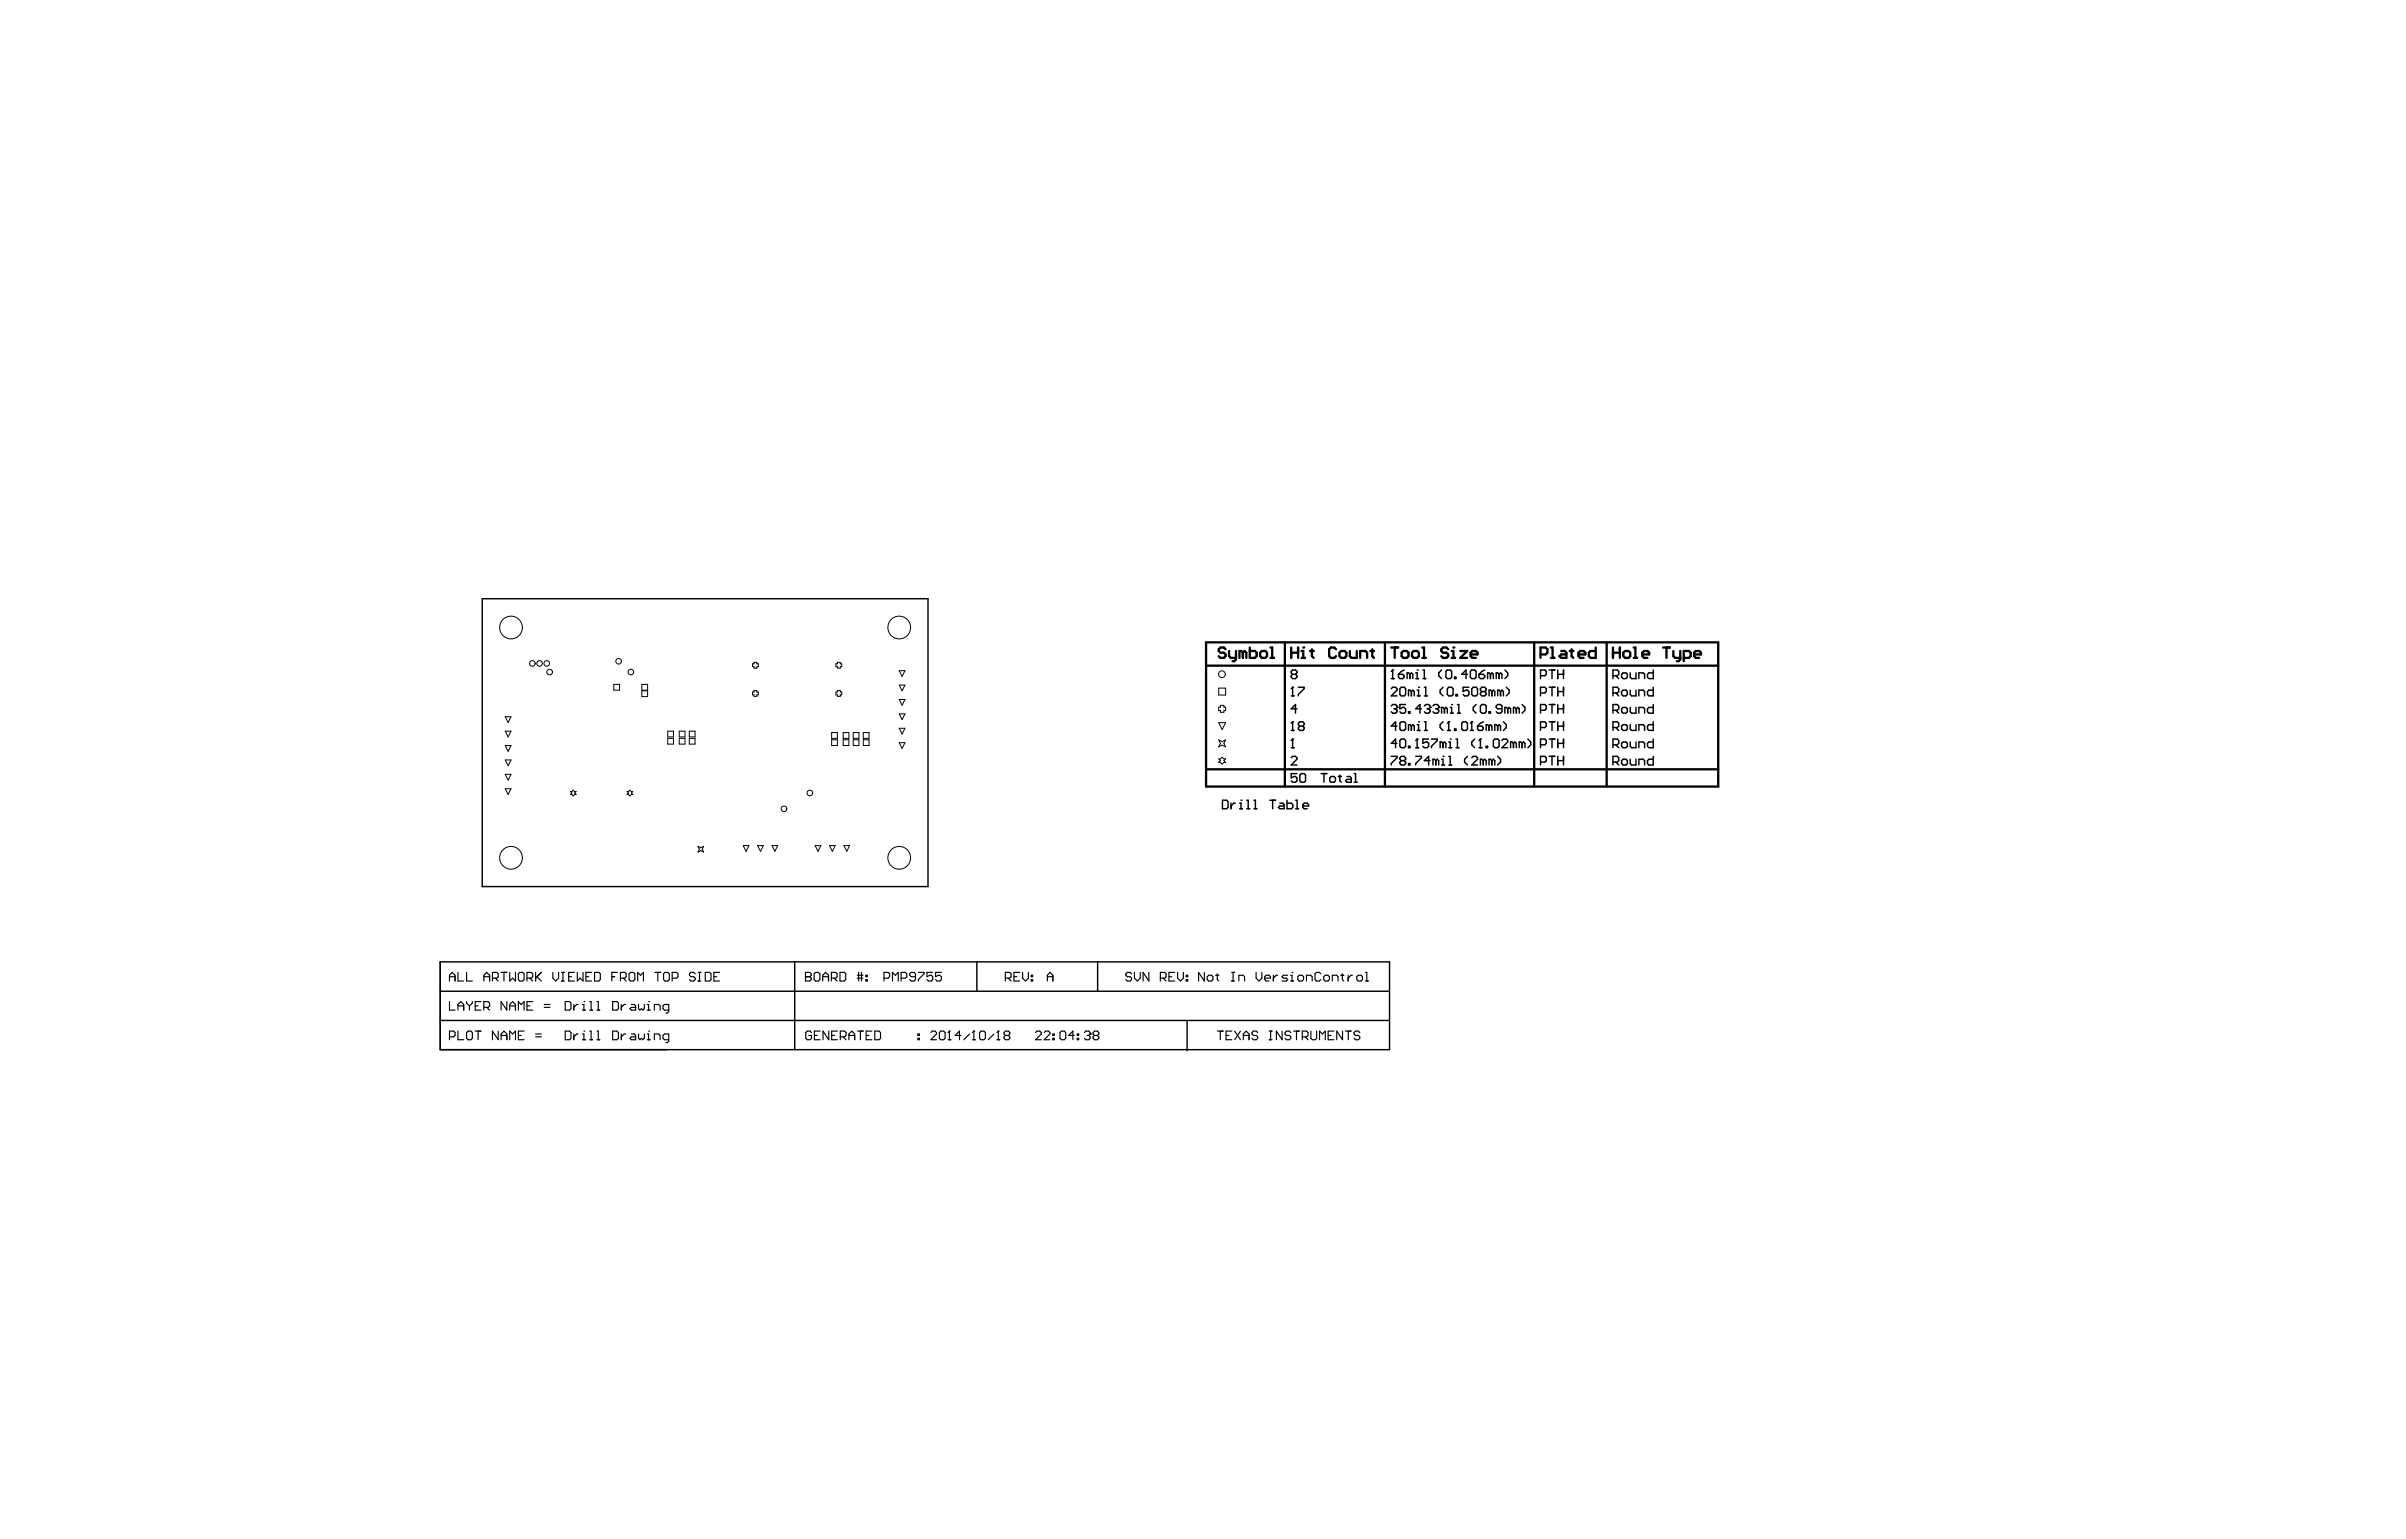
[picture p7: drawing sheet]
<svg xmlns="http://www.w3.org/2000/svg" width="424mm" height="271mm" viewBox="0 0 424 271" stroke-linecap="round" stroke-linejoin="round" font-family="sans-serif">
<g fill="none" stroke="#000" stroke-width=".25">
<path d="M84.9 105.4h78.5v50.7h-78.5zM227.6 118.7l-.2-.2v-.3l.2-.3h.5l.3 .3v.3l-.3 .2M227.6 118.7l-.2 .3v.2l.2 .3h.5l.3-.3v-.2l-.3-.3M227.6 118.7h.5M245 119.5h.5M245.2 117.9h.1M245.2 117.9v1.6M245.2 117.9l-.2 .3M246.3 118.7h.7l.3 .3v.2l-.3 .3h-.5l-.2-.3zM247.3 117.9l-.5 .3-.5 .5M248.3 118.7l-.3-.2h-.2v1M248.3 118.7v.8"/>
<path d="M248.3 118.7l.2-.2 .3 .2v.8M249.3 119.5h.5M249.3 118.5h.3v1M249.6 117.9h.1M250.6 117.9h.2v1.6M250.6 119.5h.5M253.9 117.9l-.5 .6v.5l.5 .5M254.9 117.9h.5l.2 .3v1l-.2 .3h-.5l-.3-.3v-1zM256.1 119.2h.3v.3h-.3zM258.4 118.7h-1l.8-.8v1.6M259.2 117.9h.5l.2 .3v1l-.2 .3h-.5l-.3-.3v-1zM260.4 118.7h.8l.3 .3v.2l-.3 .3h-.5l-.3-.3z"/>
<path d="M261.5 117.9l-.6 .3-.5 .5M262.5 118.7l-.3-.2h-.2v1M262.5 118.7v.8M262.5 118.7l.2-.2 .3 .2v.8M264 118.7l-.3-.2h-.2v1M264 118.7v.8M264 118.7l.2-.2 .3 .2v.8M265 117.9l.5 .6v.5l-.5 .5M271.3 119h.7l.3-.3v-.5l-.3-.3h-.7v1.6M272.8 117.9h1M273.3 117.9v1.6M274.3 118.7h1"/>
<path d="M274.3 117.9v1.6M275.3 117.9v1.6M284 119h.8l.3-.3v-.5l-.3-.3h-.8v1.6M284.5 119l.6 .5M285.8 118.5h.5l.3 .2v.5l-.3 .3h-.5l-.2-.3v-.5zM287.1 118.5v.7l.2 .3h.8v-1M288.6 119.5v-1h.8l.2 .2v.8M291.1 117.9v1.6h-.7l-.3-.3v-.5l.3-.2h.7M227.4 133.4l.2-.2h.5l.3 .2v.3l-1 1h1M227.4 122.5h.5M227.4 128.6h.5M227.4 131.6h.5"/>
<path d="M227.6 121h.1M227.6 127.1h.1M227.6 130.1h.1M227.6 121v1.5M227.6 127.1v1.5M227.6 130.1v1.5M227.6 121l-.2 .2M227.6 127.1l-.2 .2M227.6 130.1l-.2 .3M228.4 136.2h-1v.8l.5-.3h.2l.3 .3v.5l-.3 .2h-.5l-.2-.2M228.4 124.8h-1l.7-.8v1.5M228.6 121h1.1v.2l-1.1 1.1v.2"/>
<path d="M228.9 127.8l-.3-.2v-.3l.3-.2h.5l.3 .2v.3l-.3 .2M228.9 127.8l-.3 .3v.2l.3 .3h.5l.3-.3v-.2l-.3-.3M228.9 127.8h.5M229.1 136.2h.6l.2 .2v1.1l-.2 .2h-.6l-.2-.2v-1.1zM232.6 136.2h1.1M233.1 136.2v1.5M234.4 136.7h.5l.3 .3v.5l-.3 .2h-.5l-.2-.2v-.5zM235.7 136.7h.5M235.9 136.4v1.1l.3 .2M237.2 136.7h.5l.3 .3v.7h-.8l-.3-.2 .3-.3h.8M238.5 136.2h.2v1.5M238.5 137.7h.5"/>
<path d="M245 121.2l.2-.2h.6l.2 .2v.3l-1 1h1M245 124.3l.2-.3h.6l.2 .3v.2M245 133.2h1v.2l-1 1v.3M245.5 124.8h.3M245.8 124.8l.2 .2v.3l-.2 .2h-.6l-.2-.2M246 124.5h.1M246 127.8h-1l.8-.7v1.5M246 124.5l-.2 .3M246 130.9h-1l.8-.8v1.5M246.8 133.9l-.3 .3v.2l.3 .3h.5l.2-.3v-.2l-.2-.3M246.8 133.9l-.3-.2v-.3l.3-.2h.5l.2 .2v.3l-.2 .2M246.8 121h.5l.2 .2v1.1l-.2 .2h-.5l-.3-.2v-1.1z"/>
<path d="M246.8 127.1h.5l.2 .2v1l-.2 .3h-.5l-.3-.3v-1zM246.8 130.1h.5l.2 .3v1l-.2 .2h-.5l-.3-.2v-1zM246.8 133.9h.5M247.5 124h-1v.8l.5-.3h.3l.2 .3v.5l-.2 .2h-.5l-.3-.2M248 125.3h.3v.2h-.3zM248 131.4h.3v.2h-.3zM248 134.4h.3v.3h-.3zM248.5 121.7l-.2-.2h-.3v1M248.5 127.8l-.2-.2h-.3v1M248.5 121.7v.8M248.5 127.8v.8M248.5 121.7l.3-.2 .2 .2v.8"/>
<path d="M248.5 127.8l.3-.2 .2 .2v.8M249.3 131.6h.5M249.3 133.2h1v.2l-1 1v.3M249.6 130.1h.1M249.6 130.1v1.5M249.6 122.5h.5M249.6 121.5h.2v1M249.6 127.6h.2v1M249.6 128.6h.5M249.6 130.1l-.3 .3M249.8 121h.1M249.8 127.1h.1"/>
<path d="M250.3 124.8h-1l.8-.8v1.5M250.8 122.5h.5M250.8 121h.3v1.5M250.8 127.1h.3v1.5M250.8 124.3l.3-.3h.5l.2 .3v.2M250.8 128.6h.5M251.3 124.8h.3M251.6 124.8l.2 .2v.3l-.2 .2h-.5l-.3-.2M251.6 130.1h-1v.8l.7-.3 .3 .3v.5l-.3 .2h-.5l-.2-.2M251.8 124.5h.1M251.8 124.5l-.2 .3M251.8 133.9h-1l.8-.7v1.5"/>
<path d="M252.1 130.1h1v.3l-1 1v.2M252.3 124.3l.3-.3h.5l.3 .3v.2M252.8 133.9l.3-.2 .3 .2v.8M252.8 124.8h.3M252.8 133.9l-.2-.2h-.3v1M252.8 133.9v.8M253.1 124.8l.3 .2v.3l-.3 .2h-.5l-.3-.2M253.4 124.5h.1M253.4 124.5l-.3 .3M253.9 133.7h.2v1M253.9 134.7h.5M254.1 133.2h.1"/>
<path d="M254.1 130.9l.3-.3 .2 .3v.7M254.1 127.1l-.5 .5v.5l.5 .5M254.1 121l-.5 .5v.5l.5 .5M254.1 130.9l-.2-.3h-.3v1M254.1 130.9v.7M254.4 124.8l-.3-.3h-.2v1M254.4 124.8l.2-.3 .3 .3v.7M254.4 124.8v.7M254.9 128.6h.5M255.1 127.1h.1M255.1 121h.5l.3 .2v1.1l-.3 .2h-.5l-.2-.2v-1.1zM255.1 127.1v1.5"/>
<path d="M255.1 127.1l-.2 .2M255.1 131.6h.5M255.1 130.6h.3v1M255.1 133.2h.3v1.5M255.1 134.7h.5M255.4 130.1h.1M255.4 124.5h.2v1M255.4 125.5h.5M255.6 124h.1M256.1 128.3h.3v.3h-.3zM256.4 122.3h.2v.2h-.2zM256.4 130.1h.2v1.5"/>
<path d="M256.4 131.6h.5M256.6 124h.3v1.5M256.6 125.5h.5M257.7 127.1h.5l.2 .2v1l-.2 .3h-.5l-.3-.3v-1zM258.4 133.2l-.5 .5v.5l.5 .5M258.7 121h-1v.7l.5-.2h.2l.3 .2v.6l-.3 .2h-.5l-.2-.2M258.9 128.6h.5M259.2 127.1h.1M259.2 133.4l.2-.2h.5l.3 .2v.3l-1 1h1M259.2 127.1v1.5M259.2 127.1l-.3 .2M259.4 121h.5l.3 .2v1.1l-.3 .2h-.5l-.2-.2v-1.1z"/>
<path d="M259.7 130.1l-.5 .5v.5l.5 .5M259.9 124l-.5 .5v.5l.5 .5M260.2 127.8h.7l.3 .3v.2l-.3 .3h-.5l-.2-.3zM260.4 131.6h.5M260.7 130.1h.1M260.7 130.1v1.5M260.7 130.1l-.3 .3M260.9 124h.6l.2 .3v1l-.2 .2h-.6l-.2-.2v-1zM260.9 121.7l-.2 .3v.3l.2 .2h.6l.2-.2v-.3l-.2-.3M260.9 121.7l-.2-.2v-.3l.2-.2h.6l.2 .2v.3l-.2 .2M260.9 121.7h.6M261.2 133.9l-.3-.2h-.2v1"/>
<path d="M261.2 133.9l.3-.2 .2 .2v.8M261.2 127.1l-.5 .2-.5 .5M261.2 133.9v.8M261.7 131.4h.3v.2h-.3zM262.2 127.8l-.2-.2h-.3v1M262.2 125.3h.3v.2h-.3zM262.2 127.8v.8M262.2 127.8l.3-.2 .2 .2v.8M262.7 121.7l.3-.2 .2 .2v.8M262.7 121.7l-.2-.2h-.3v1M262.7 133.9l-.2-.2h-.3v1M262.7 121.7v.8"/>
<path d="M262.7 133.9v.8M262.7 133.9l.3-.2 .2 .2v.8M263.2 130.1h.5l.3 .3v1l-.3 .2h-.5l-.2-.2v-1zM263.7 127.8l-.2-.2h-.3v1M263.7 127.8v.8M263.7 127.8l.3-.2 .2 .2v.8M263.7 133.2l.5 .5v.5l-.5 .5M264.2 121.7l-.2-.2h-.3v1M264.2 121.7v.8M264.2 121.7l.3-.2 .2 .2v.8M264.5 124.8h-.8l-.2-.3v-.2l.2-.3h.5l.3 .3v1l-.3 .2h-.5l-.2-.2M264.5 130.4l.2-.3h.6l.2 .3v.2l-1 1h1"/>
<path d="M264.7 127.1l.6 .5v.5l-.6 .5M265.3 121l.5 .5v.5l-.5 .5M265.5 124.8l.3-.3 .2 .3v.7M265.5 124.8v.7M265.5 124.8l-.2-.3h-.3v1M266.5 130.9l-.2-.3h-.3v1M266.5 130.9v.7M266.5 130.9l.3-.3 .2 .3v.7M267 124.8l-.2-.3h-.3v1M267 124.8v.7M267 124.8l.3-.3 .2 .3v.7M268 130.9l-.2-.3h-.3v1"/>
<path d="M268 124l.5 .5v.5l-.5 .5M268 130.9l.3-.3 .2 .3v.7M268 130.9v.7M269 130.1l.6 .5v.5l-.6 .5M271.3 122h.7l.3-.3v-.5l-.3-.2h-.7v1.5M271.3 125h.7l.3-.2v-.5l-.3-.3h-.7v1.5M271.3 128.1h.7l.3-.3v-.5l-.3-.2h-.7v1.5M271.3 131.1h.7l.3-.2v-.5l-.3-.3h-.7v1.5M271.3 134.2h.7l.3-.3v-.5l-.3-.2h-.7v1.5M272.8 121h1M272.8 124h1M272.8 127.1h1"/>
<path d="M272.8 130.1h1M272.8 133.2h1M273.3 121v1.5M273.3 124v1.5M273.3 127.1v1.5M273.3 130.1v1.5M273.3 133.2v1.5M274.3 121v1.5M274.3 124v1.5M274.3 127.1v1.5M274.3 130.1v1.5M274.3 133.2v1.5"/>
<path d="M274.3 121.7h1M274.3 124.8h1M274.3 127.8h1M274.3 130.9h1M274.3 133.9h1M275.3 121v1.5M275.3 124v1.5M275.3 127.1v1.5M275.3 130.1v1.5M275.3 133.2v1.5M284 122h.8l.3-.3v-.5l-.3-.2h-.8v1.5M284 125h.8l.3-.2v-.5l-.3-.3h-.8v1.5"/>
<path d="M284 128.1h.8l.3-.3v-.5l-.3-.2h-.8v1.5M284 131.1h.8l.3-.2v-.5l-.3-.3h-.8v1.5M284 134.2h.8l.3-.3v-.5l-.3-.2h-.8v1.5M284.5 122l.6 .5M284.5 125l.6 .5M284.5 128.1l.6 .5M284.5 131.1l.6 .5M284.5 134.2l.6 .5M285.8 121.5h.5l.3 .2v.6l-.3 .2h-.5l-.2-.2v-.6zM285.8 124.5h.5l.3 .3v.5l-.3 .2h-.5l-.2-.2v-.5zM285.8 127.6h.5l.3 .2v.5l-.3 .3h-.5l-.2-.3v-.5zM285.8 130.6h.5l.3 .3v.5l-.3 .2h-.5l-.2-.2v-.5z"/>
<path d="M285.8 133.7h.5l.3 .2v.5l-.3 .3h-.5l-.2-.3v-.5zM287.1 121.5v.8l.2 .2h.8v-1M287.1 124.5v.8l.2 .2h.8v-1M287.1 127.6v.7l.2 .3h.8v-1M287.1 130.6v.8l.2 .2h.8v-1M287.1 133.7v.7l.2 .3h.8v-1M288.6 122.5v-1h.8l.2 .2v.8M288.6 125.5v-1h.8l.2 .3v.7M288.6 128.6v-1h.8l.2 .2v.8M288.6 131.6v-1h.8l.2 .3v.7M288.6 134.7v-1h.8l.2 .2v.8M291.1 121v1.5h-.7l-.3-.2v-.6l.3-.2h.7"/>
<path d="M291.1 124v1.5h-.7l-.3-.2v-.5l.3-.3h.7M291.1 127.1v1.5h-.7l-.3-.3v-.5l.3-.2h.7M291.1 130.1v1.5h-.7l-.3-.2v-.5l.3-.3h.7M291.1 133.2v1.5h-.7l-.3-.3v-.5l.3-.2h.7M215.3 140.9h.7l.3 .2v1l-.3 .3h-.7zM216.8 141.4v1M217.5 141.4h-.2l-.5 .5M218.3 142.4h.5M218.3 141.4h.2v1M218.5 140.9h.1M219.5 142.4h.6M219.5 140.9h.3v1.5"/>
<path d="M220.8 142.4h.5M220.8 140.9h.3v1.5M223.6 140.9h1M224.1 140.9v1.5M225.4 141.4h.5l.2 .2v.8h-.7l-.3-.3 .3-.2h.7M226.6 140.9v1.5h.8l.3-.3v-.5l-.3-.2h-.8M228.2 142.4h.5M228.2 140.9h.2v1.5M229.4 141.9h1v-.3l-.2-.2h-.5l-.3 .2v.5l.3 .3h.5M77.5 169.3h167.2v15.5h-167.2zM77.5 179.6h167.1M77.5 174.5h167.2"/>
<path d="M139.9 169.3v15.5M172 169.3v5.2M193.3 169.3v5.2M209 179.8v5.2"/>
</g>
<g fill="none" stroke="#000" stroke-width=".18">
<path d="M132.8 116.6h.5v.3h.2v.5h-.2v.2h-.5v-.2h-.3v-.5h.3zM147.5 116.6h.5v.3h.2v.5h-.2v.2h-.5v-.2h-.3v-.5h.3zM158.4 118.1h1l-.5 1zM89 128.7h1l-.5 1zM89 131.2h1l-.5 1.1zM89 138.9h1l-.5 1zM89 133.8h1l-.5 1zM89 126.2h1l-.5 1zM89 136.3h1l-.5 1zM100.4 139.4h.3l.3-.3 .2 .3h.3l-.3 .2 .3 .3h-.3l-.2 .2-.3-.2h-.3l.3-.3zM108.1 120.5h1v1h-1zM110.4 139.4h.3l.2-.3 .3 .3h.2l-.2 .2 .2 .3h-.2l-.3 .2-.2-.2h-.3l.3-.3z"/>
<path d="M113 120.5h1v1h-1zM113 121.6h1v1h-1zM117.6 130h1v1h-1zM117.6 128.7h1v1h-1zM119.6 128.7h1v1h-1zM119.6 130h1v1h-1zM121.4 130h1v1h-1zM121.4 128.7h1v1h-1zM132.8 121.6h.5v.2h.2v.5h-.2v.3h-.5v-.3h-.3v-.5h.3zM146.4 129h1.1v1h-1.1zM146.4 130.2h1.1v1h-1.1zM147.5 121.6h.5v.2h.2v.5h-.2v.3h-.5v-.3h-.3v-.5h.3z"/>
<path d="M148.5 129h1v1h-1zM148.5 130.2h1v1h-1zM150.2 129h1.1v1h-1.1zM150.2 130.2h1.1v1h-1.1zM152 129h1v1h-1zM152 130.2h1v1h-1zM158.4 130.7h1l-.5 1.1zM158.4 120.6h1l-.5 1zM158.4 123.1h1l-.5 1.1zM158.4 125.7h1l-.5 1zM158.4 128.2h1l-.5 1zM214.6 121.1h1.2v1.3h-1.2z"/>
<path d="M214.6 127.2h1.2l-.6 1.2zM214.6 130.3l.6 .3 .6-.3-.3 .6 .3 .6-.6-.3-.6 .3 .3-.6zM214.6 133.6h.3l.3-.3 .3 .3h.3l-.3 .3 .3 .3h-.3l-.3 .3-.3-.3h-.3l.3-.3zM214.9 124.2h.6v.3h.3v.6h-.3v.3h-.6v-.3h-.3v-.6h.3zM122.9 149l.5 .2 .5-.2-.2 .5 .2 .5-.5-.3-.5 .3 .3-.5zM130.9 148.9h1l-.5 1zM133.4 148.9h1l-.5 1zM135.9 148.9h1.1l-.6 1zM143.5 148.9h1.1l-.6 1zM146.1 148.9h1l-.5 1zM148.6 148.9h1l-.5 1z"/>
<circle cx="90" cy="110.5" r="2"/>
<circle cx="93.7" cy="116.8" r=".49"/>
<circle cx="95" cy="116.8" r=".49"/>
<circle cx="96.3" cy="116.8" r=".49"/>
<circle cx="96.8" cy="118.3" r=".49"/>
<circle cx="108.9" cy="116.4" r=".49"/>
<circle cx="111.1" cy="118.3" r=".49"/>
<circle cx="158.3" cy="110.5" r="2"/>
<circle cx="215.2" cy="118.7" r=".6"/>
<circle cx="142.6" cy="139.6" r=".49"/>
<circle cx="90" cy="151" r="2"/>
<circle cx="138.1" cy="142.4" r=".49"/>
<circle cx="158.3" cy="151" r="2"/>
</g>
<g fill="none" stroke="#000" stroke-width=".2">
<path d="M79.1 171.9h1M79.1 172.7v-1l.5-.5 .5 .5v1M79.1 176.3v1.5h1M80.6 171.2v1.5h1.1M80.6 177.8v-1l.6-.5 .5 .5v1M80.6 177.1h1.1M82.2 171.2v1.5h1M82.2 176.3v.3l.5 .5M82.7 177.1v.7M83.2 176.3v.3l-.5 .5M83.7 177.1h.5M84.7 176.3h-1v1.5h1"/>
<path d="M85.2 171.9h1M85.2 177.3h.8l.2-.2v-.5l-.2-.3h-.8v1.5M85.2 172.7v-1l.5-.5 .5 .5v1M85.7 177.3l.5 .5M86.7 172.2h.8l.2-.3v-.5l-.2-.2h-.8v1.5M87.2 172.2l.5 .5M88.2 171.2h1.1M88.7 171.2v1.5M89.3 176.3v1.5l-1.1-1.5v1.5M89.8 171.2v1.5l.5-.5 .5 .5v-1.5M89.8 177.8v-1l.5-.5 .5 .5v1M89.8 177.1h1"/>
<path d="M91.3 177.8v-1.5l.5 .5 .5-.5v1.5M91.5 171.2h.5l.3 .2v1.1l-.3 .2h-.5l-.2-.2v-1.1zM92.8 172.2h.8l.2-.3v-.5l-.2-.2h-.8v1.5M92.8 177.1h.5M93.3 172.2l.5 .5M93.8 176.3h-1v1.5h1M94.3 171.2v1.5M94.6 171.9l.7 .8M95.3 171.2l-1 1M95.8 177.3h1M95.8 176.8h1M97.4 171.2v1l.5 .5 .5-.5v-1"/>
<path d="M98.9 172.7h.5M98.9 171.2h.5M99.1 171.2v1.5M99.5 176.3h.8l.2 .3v1l-.2 .2h-.8zM100.1 171.9h.5M101.1 176.8v1M101.2 171.2h-1.1v1.5h1.1M101.7 171.2v1.5l.5-.5 .5 .5v-1.5M101.8 176.8h-.2l-.5 .5M102.6 177.8h.5M102.6 176.8h.2v1M102.8 176.3h.1"/>
<path d="M103.2 171.9h.5M103.8 177.8h.5M103.8 176.3h.3v1.5M104.2 171.2h-1v1.5h1M104.7 171.2h.8l.2 .2v1.1l-.2 .2h-.8zM105.1 177.8h.5M105.1 176.3h.3v1.5M107.7 171.9h.5M107.9 176.3h.7l.3 .3v1l-.3 .2h-.7zM108.7 171.2h-1v1.5M109.3 172.2h.7l.3-.3v-.5l-.3-.2h-.7v1.5M109.4 176.8v1"/>
<path d="M109.8 172.2l.5 .5M110.2 176.8h-.3l-.5 .5M111 171.2h.5l.3 .2v1.1l-.3 .2h-.5l-.2-.2v-1.1zM111.2 176.8h.5l.2 .3v.7h-.7l-.3-.2 .3-.3h.7M112.3 172.7v-1.5l.5 .5 .5-.5v1.5M112.4 176.8v.8l.3 .2 .3-.2 .2 .2 .3-.2v-.8M114 177.8h.5M114 176.8h.2v1M114.2 176.3h.1M115.2 177.8v-1h.8l.2 .3v.7M115.3 171.2h1M115.8 171.2v1.5"/>
<path d="M117.1 171.2h.5l.3 .2v1.1l-.3 .2h-.5l-.2-.2v-1.1zM117.8 177.8h-.8l-.3-.2v-.5l.3-.3h.8v1.3l-.3 .2h-.2M118.4 172.2h.7l.3-.3v-.5l-.3-.2h-.7v1.5M122.4 171.4l-.2-.2h-.5l-.3 .2v.3l.3 .2h.5l.2 .3v.3l-.2 .2h-.5l-.3-.2M122.9 172.7h.5M122.9 171.2h.5M123.2 171.2v1.5M124.2 171.2h.8l.2 .2v1.1l-.2 .2h-.8zM125.7 171.9h.5M126.7 171.2h-1v1.5h1M141.8 171.9h.1M141.8 171.2h.8l.3 .2v.3l-.3 .2 .3 .3v.3l-.3 .2h-.8z"/>
<path d="M141.8 171.9h.8M143.6 171.2h.5l.3 .2v1.1l-.3 .2h-.5l-.2-.2v-1.1zM144.9 171.9h1M144.9 172.7v-1l.5-.5 .5 .5v1M146.4 172.2h.8l.2-.3v-.5l-.2-.2h-.8v1.5M146.9 172.2l.5 .5M147.9 171.2h.8l.2 .2v1.1l-.2 .2h-.8zM151 171.7h1M151 172.2h1M151.2 171.2v1.5M151.7 171.2v1.5M152.5 172.5h.2v.2h-.2z"/>
<path d="M152.5 171.7h.2v.2h-.2zM155.7 172.2h.7l.3-.3v-.5l-.3-.2h-.7v1.5M157.2 172.7v-1.5l.5 .5 .5-.5v1.5M158.7 172.2h.7l.3-.3v-.5l-.3-.2h-.7v1.5M161.2 171.9h-.7l-.3-.2v-.3l.3-.2h.5l.2 .2v1.1l-.2 .2h-.5l-.3-.2M161.7 171.2h1v.2l-1 1.1v.2M164.2 171.2h-1v.7l.5-.2h.3l.2 .2v.6l-.2 .2h-.5l-.3-.2M165.8 171.2h-1v.7l.5-.2h.2l.3 .2v.6l-.3 .2h-.5l-.2-.2M177 172.2h.8l.2-.3v-.5l-.2-.2h-.8v1.5M177.5 172.2l.5 .5M178.6 171.9h.5M179.6 171.2h-1v1.5h1"/>
<path d="M180.1 171.2v1l.5 .5 .5-.5v-1M181.6 172.5h.2v.2h-.2zM181.6 171.7h.2v.2h-.2zM184.4 172.7v-1l.5-.5 .5 .5v1M184.4 171.9h1M199.3 171.4l-.3-.2h-.5l-.2 .2v.3l.2 .2h.5l.3 .3v.3l-.3 .2h-.5l-.2-.2M199.8 171.2v1l.5 .5 .5-.5v-1M202.3 171.2v1.5l-1-1.5v1.5M204.3 172.2h.8l.2-.3v-.5l-.2-.2h-.8v1.5M204.8 172.2l.5 .5M205.9 171.9h.5M206.9 171.2h-1v1.5h1"/>
<path d="M207.4 171.2v1l.5 .5 .5-.5v-1M208.9 172.5h.2v.2h-.2zM208.9 171.7h.2v.2h-.2zM212.1 171.2v1.5l-1-1.5v1.5M212.8 171.7h.5l.3 .2v.6l-.3 .2h-.5l-.2-.2v-.6zM214.1 171.7h.5M214.4 171.4v1.1l.2 .2M216.9 172.7h.5M216.9 171.2h.5M217.1 171.2v1.5M218.2 172.7v-1h.7l.3 .2v.8M221.2 171.2v1l.5 .5 .5-.5v-1"/>
<path d="M222.7 172.2h1v-.3l-.2-.2h-.5l-.3 .2v.6l.3 .2h.5M224.2 171.7v1M225 171.7h-.3l-.5 .5M226.8 171.7h-.8l-.2 .2 .2 .3h.5l.3 .3-.3 .2h-.7M227.3 172.7h.5M227.3 171.7h.2v1M227.5 171.2h.1M228.8 171.7h.5l.2 .2v.6l-.2 .2h-.5l-.3-.2v-.6zM230.1 172.7v-1h.7l.3 .2v.8M232.6 171.4l-.3-.2h-.5l-.2 .2v1.1l.2 .2h.5l.3-.2M233.3 171.7h.6l.2 .2v.6l-.2 .2h-.6l-.2-.2v-.6zM234.6 172.7v-1h.8l.2 .2v.8"/>
<path d="M236.1 171.7h.5M236.4 171.4v1.1l.2 .2M237.4 171.7v1M238.2 171.7h-.3l-.5 .5M239.2 171.7h.5l.2 .2v.6l-.2 .2h-.5l-.3-.2v-.6zM240.4 172.7h.5M240.4 171.2h.3v1.5M79.1 182.5h.8l.2-.2v-.5l-.2-.3h-.8v1.5M80.6 181.5v1.5h1.1M82.4 181.5h.5l.3 .3v1l-.3 .2h-.5l-.2-.2v-1zM83.7 181.5h1M84.2 181.5v1.5"/>
<path d="M87.7 181.5v1.5l-1-1.5v1.5M88.2 183v-1l.5-.5 .6 .5v1M88.2 182.3h1.1M89.8 183v-1.5l.5 .5 .5-.5v1.5M91.3 182.3h.5M92.3 181.5h-1v1.5h1M94.3 182.5h1M94.3 182h1M99.5 181.5h.8l.2 .3v1l-.2 .2h-.8zM101.1 182v1M101.8 182h-.2l-.5 .5M102.6 183h.5"/>
<path d="M102.6 182h.2v1M102.8 181.5h.1M103.8 181.5h.3v1.5M103.8 183h.5M105.1 181.5h.3v1.5M105.1 183h.5M107.9 181.5h.7l.3 .3v1l-.3 .2h-.7zM109.4 182v1M110.2 182h-.3l-.5 .5M111.2 182h.5l.2 .3v.7h-.7l-.3-.2 .3-.3h.7M112.4 182v.8l.3 .2 .3-.2 .2 .2 .3-.2v-.8M114 183h.5"/>
<path d="M114 182h.2v1M114.2 181.5h.1M115.2 183v-1h.8l.2 .3v.7M117.8 183h-.8l-.3-.2v-.5l.3-.3h.8v1.3l-.3 .2h-.2M142.9 181.8l-.2-.3h-.6l-.2 .3v1l.2 .2h.6l.2-.2v-.5h-.5M143.4 182.3h.5M144.4 181.5h-1v1.5h1M145.9 181.5v1.5l-1-1.5v1.5M146.4 182.3h.6M147.5 181.5h-1.1v1.5h1.1M148 182.5h.7l.3-.2v-.5l-.3-.3h-.7v1.5M148.5 182.5l.5 .5"/>
<path d="M149.5 182.3h1M149.5 183v-1l.5-.5 .5 .5v1M151 181.5h1M151.5 181.5v1.5M152.5 182.3h.5M153.5 181.5h-1v1.5h1M154 181.5h.8l.3 .3v1l-.3 .2h-.8zM161.6 182.8h.3v.2h-.3zM161.6 182h.3v.3h-.3zM163.9 181.8l.2-.3h.6l.2 .3v.2l-1 1h1M165.7 181.5h.5l.2 .3v1l-.2 .2h-.5l-.3-.2v-1zM166.9 183h.5"/>
<path d="M167.2 181.5h.1M167.2 181.5v1.5M167.2 181.5l-.3 .3M169.2 182.3h-1l.8-.8v1.5M170.7 182l-1 1M171.2 183h.5M171.5 181.5h.1M171.5 181.5v1.5M171.5 181.5l-.3 .3M172.8 181.5h.5l.2 .3v1l-.2 .2h-.5l-.3-.2v-1zM175 182l-1 1M175.5 183h.5"/>
<path d="M175.8 181.5h.1M175.8 181.5v1.5M175.8 181.5l-.3 .3M177.1 182.3l-.3-.3v-.2l.3-.3h.5l.2 .3v.2l-.2 .3M177.1 182.3l-.3 .2v.3l.3 .2h.5l.2-.2v-.3l-.2-.2M177.1 182.3h.5M182.4 181.8l.2-.3h.5l.3 .3v.2l-1 1h1M183.9 181.8l.2-.3h.5l.3 .3v.2l-1 1h1M185.4 182.8h.2v.2h-.2zM185.4 182h.2v.3h-.2zM186.9 181.5h.5l.3 .3v1l-.3 .2h-.5l-.2-.2v-1zM189.2 182.3h-1l.7-.8v1.5"/>
<path d="M189.7 182.8h.2v.2h-.2zM189.7 182h.2v.3h-.2zM191 181.8l.2-.3h.5l.3 .3v.2M191.5 182.3h.2M191.7 182.3l.3 .2v.3l-.3 .2h-.5l-.2-.2M192 182h.1M192 182l-.3 .3M192.7 182.3l-.2-.3v-.2l.2-.3h.5l.3 .3v.2l-.3 .3M192.7 182.3l-.2 .2v.3l.2 .2h.5l.3-.2v-.3l-.3-.2M192.7 182.3h.5M214.4 181.5h1M214.9 181.5v1.5"/>
<path d="M215.9 182.3h.5M216.9 181.5h-1v1.5h1M217.4 181.5l1 1.5M218.4 181.5l-1 1.5M218.9 182.3h1.1M218.9 183v-1l.5-.5 .6 .5v1M221.5 181.8l-.3-.3h-.5l-.2 .3v.2l.2 .3h.5l.3 .2v.3l-.3 .2h-.5l-.2-.2M223.5 181.5h.5M223.5 183h.5M223.8 181.5v1.5M225.8 181.5v1.5l-1-1.5v1.5M227.3 181.8l-.3-.3h-.5l-.2 .3v.2l.2 .3h.5l.3 .2v.3l-.3 .2h-.5l-.2-.2"/>
<path d="M227.8 181.5h1M228.3 181.5v1.5M229.3 182.5h.8l.2-.2v-.5l-.2-.3h-.8v1.5M229.8 182.5l.5 .5M230.8 181.5v1.3l.3 .2h.5l.3-.2v-1.3M232.4 183v-1.5l.5 .5 .5-.5v1.5M233.9 182.3h.5M234.9 181.5h-1v1.5h1M236.4 181.5v1.5l-1-1.5v1.5M236.9 181.5h1M237.4 181.5v1.5M239.4 181.8l-.2-.3h-.5l-.3 .3v.2l.3 .3h.5l.2 .2v.3l-.2 .2h-.5l-.3-.2"/>
</g>
<g fill="none" stroke="#000" stroke-width=".41">
<path d="M212.4 113.1h90.2v25.4h-90.2zM212.4 117.2h90.2M215.8 114.3l-.3-.3h-.6l-.3 .3v.3l.3 .3h.6l.3 .3v.3l-.3 .3h-.6l-.3-.3M216.4 114.6v.9l.3 .3h.9M217.6 114.6v1.5l-.3 .3h-.3M218.9 114.9l.3-.3 .3 .3v.9M218.9 114.9l-.3-.3h-.3v1.2M218.9 114.9v.9M220.1 114v1.8h.9l.3-.3v-.6l-.3-.3h-.9M222.2 114.6h.6l.3 .3v.6l-.3 .3h-.6l-.3-.3v-.6zM223.7 114h.3v1.8M223.7 115.8h.6"/>
<path d="M226.3 113.1v25.4M227.4 114.9h1.2M227.4 114v1.8M228.6 114v1.8M229.2 115.8h.6M229.2 114.6h.3v1.2M230.7 114.6h.6M231 114.3v1.2l.3 .3M235.3 114.3l-.3-.3h-.6l-.3 .3v1.2l.3 .3h.6l.3-.3M236.2 114.6h.6l.3 .3v.6l-.3 .3h-.6l-.3-.3v-.6zM237.7 114.6v.9l.3 .3h.9v-1.2M239.5 115.8v-1.2h.9l.3 .3v.9"/>
<path d="M241.3 114.6h.7M241.7 114.3v1.2l.3 .3M243.9 113.1v25.4M245 114h1.2M245.6 114v1.8M247.1 114.6h.6l.3 .3v.6l-.3 .3h-.6l-.3-.3v-.6zM248.9 114.6h.7l.3 .3v.6l-.3 .3h-.7l-.3-.3v-.6zM250.5 114h.3v1.8M250.5 115.8h.6M255 114.3l-.3-.3h-.6l-.3 .3v.3l.3 .3h.6l.3 .3v.3l-.3 .3h-.6l-.3-.3M255.6 115.8h.6M255.6 114.6h.3v1.2"/>
<path d="M257.1 114.6h1.3l-1.3 1.2h1.3M259 115.2h1.2v-.3l-.3-.3h-.6l-.3 .3v.6l.3 .3h.6M270.2 113.1v25.4M271.3 115.2h.9l.3-.3v-.6l-.3-.3h-.9v1.8M273.1 114h.3v1.8M273.1 115.8h.6M274.9 114.6h.6l.3 .3v.9h-.9l-.3-.3 .3-.3h.9M276.4 114.6h.6M276.7 114.3v1.2l.3 .3M278 115.2h1.2v-.3l-.3-.3h-.6l-.3 .3v.6l.3 .3h.6M281 114v1.8h-.9l-.3-.3v-.6l.3-.3h.9M282.9 113.1v25.4"/>
<path d="M284 114.9h1.3M284 114v1.8M285.3 114v1.8M286.2 114.6h.6l.3 .3v.6l-.3 .3h-.6l-.3-.3v-.6zM287.7 114h.3v1.8M287.7 115.8h.6M289.2 115.2h1.2v-.3l-.3-.3h-.6l-.3 .3v.6l.3 .3h.6M292.8 114h1.3M293.5 114v1.8M294.7 114.6v.9l.3 .3h.9M295.9 114.6v1.5l-.3 .3h-.3M296.5 115.8h.9l.3-.3v-.6l-.3-.3h-.9v1.8"/>
<path d="M298.3 115.2h1.2v-.3l-.3-.3h-.6l-.3 .3v.6l.3 .3h.6M212.4 135.4h90.2"/>
</g>
<g fill="#000">
<circle cx="229.5" cy="114" r=".2"/>
<circle cx="255.9" cy="114" r=".2"/>
</g>
</svg>
